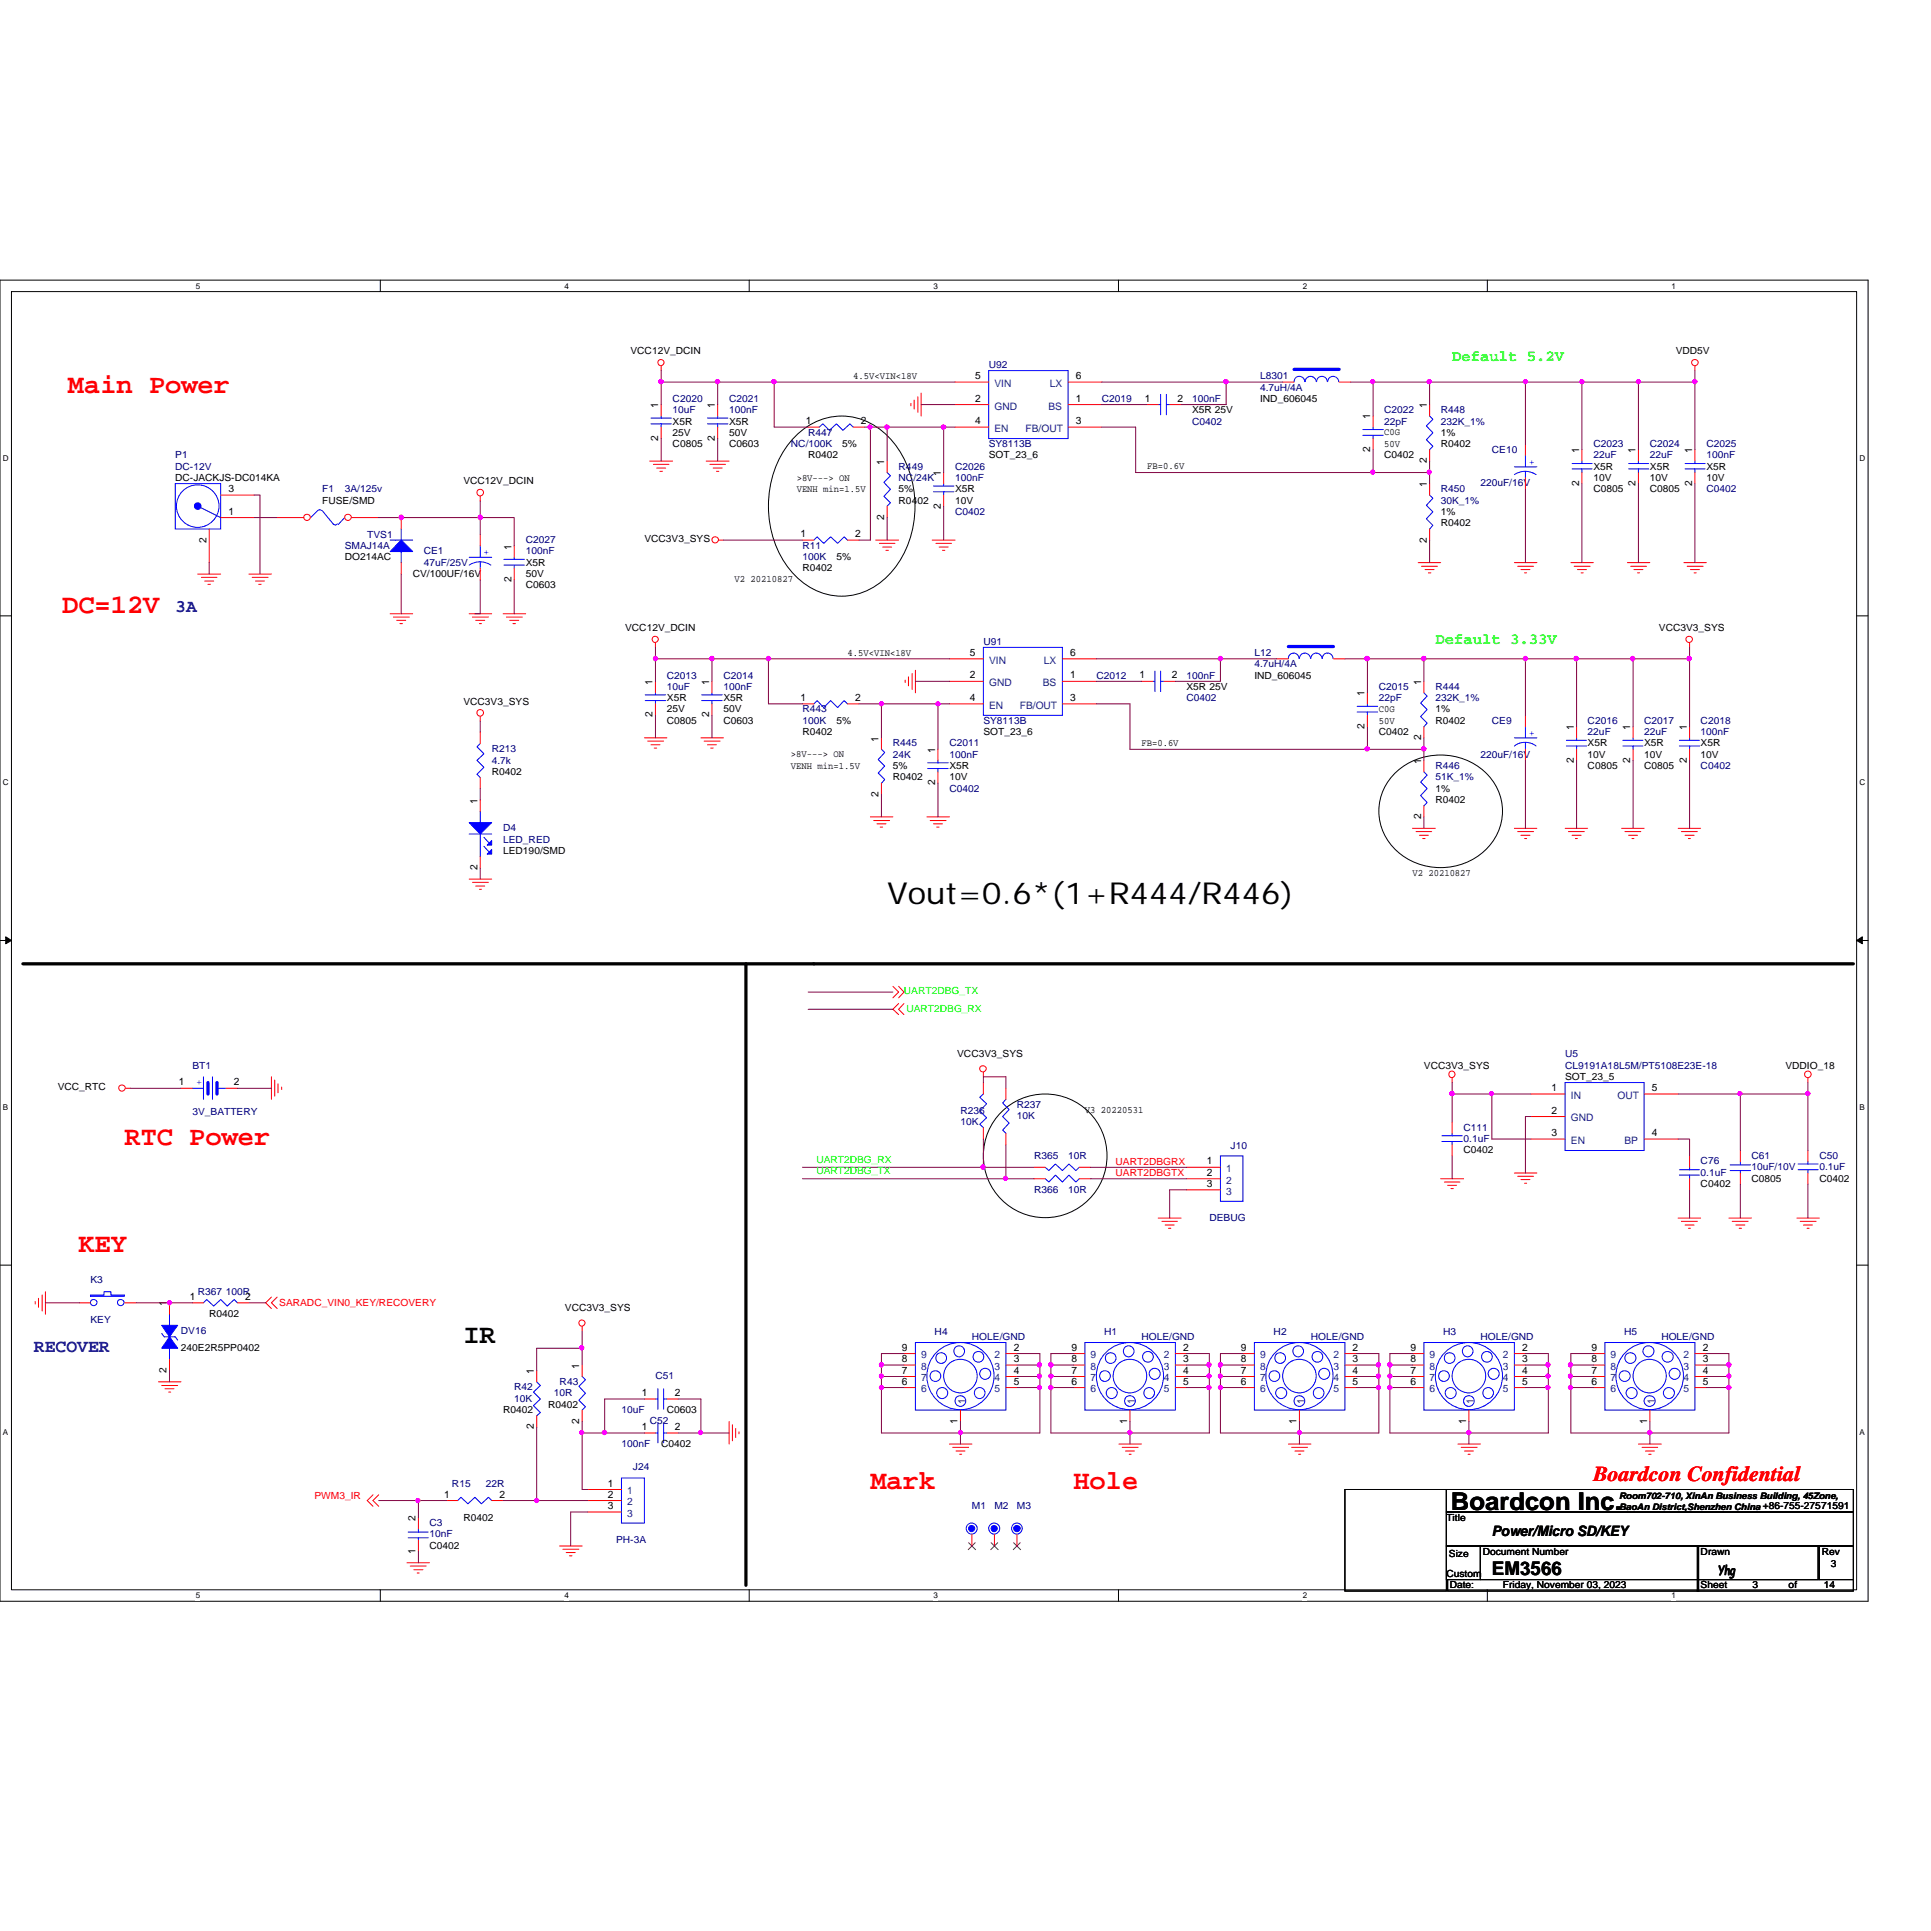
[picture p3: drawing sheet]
<svg xmlns="http://www.w3.org/2000/svg" width="100mm" height="100mm" viewBox="0 0 100 100" stroke-linecap="round" stroke-linejoin="round" font-family="sans-serif">
<defs><g id="words">
<text font-size="1.6" x="45.9" y="46.7">Vout=0.6*(1+R444/R446)</text>
<g font-size="1.4" fill="#f00">
<text x="3.5" y="20.3">Main Power</text>
<text x="3.2" y="31.7">DC=12V</text>
<text x="6.4" y="59.2">RTC Power</text>
<text x="4.1" y="64.7">KEY</text>
<text x="45" y="77">Mark</text>
<text x="55.5" y="77">Hole</text>
</g>
<text font-size="1.4" x="24" y="69.4">IR</text>
<text font-size="1.3" x="75" y="78.1">Boardcon Inc.</text>
<text font-size="1.1" fill="#f00" x="82.4" y="76.6">Boardcon Confidential</text>
<text font-size="1" x="77.1" y="81.4">EM3566</text>
<g font-size=".9" fill="#000080">
<text x="9.1" y="31.6">3A</text>
<text x="1.8" y="69.9">RECOVER</text>
</g>
<g font-size=".8" fill="#0f0">
<text x="75.1" y="18.7">Default 5.2V</text>
<text x="74.2" y="33.3">Default 3.33V</text>
</g>
<g font-size=".7">
<text x="77.1" y="79.4">Power/Micro SD/KEY</text>
<text x="88.8" y="81.4">Yhg</text>
</g>
<g font-size=".5" fill="#000080">
<text x="9.1" y="23.7">P1</text>
<text x="34.8" y="20.8">C2020</text>
<text x="34.8" y="21.4">10uF</text>
<text x="37.7" y="20.8">C2021</text>
<text x="37.7" y="21.4">100nF</text>
<text x="40.9" y="23.1">NC/100K</text>
<text x="41.8" y="22.5">R447</text>
<text x="51.1" y="19">U92</text>
<text x="51.1" y="23.1">SY8113B</text>
<text x="57" y="20.8">C2019</text>
<text x="61.6" y="20.8">100nF</text>
<text x="61.6" y="22">C0402</text>
<text x="65.2" y="19.6">L8301</text>
<text x="65.2" y="20.2">4.7uH/4A</text>
<text x="71.6" y="21.4">C2022</text>
<text x="71.6" y="22">22pF</text>
<text x="74.5" y="21.4">R448</text>
<text x="74.5" y="22">232K_1%</text>
<text x="77.1" y="23.4">CE10</text>
<text x="82.4" y="23.1">C2023</text>
<text x="82.4" y="23.7">22uF</text>
<text x="85.3" y="23.1">C2024</text>
<text x="85.3" y="23.7">22uF</text>
<text x="88.2" y="23.1">C2025</text>
<text x="88.2" y="23.7">100nF</text>
<text x="9.1" y="24.3">DC-12V</text>
<text x="16.7" y="25.4">F1</text>
<text x="17.8" y="25.4">3A/125v</text>
<text x="17.8" y="28.4">SMAJ14A</text>
<text x="19" y="27.8">TVS1</text>
<text x="21.9" y="28.7">CE1</text>
<text x="21.9" y="29.3">47uF/25V</text>
<text x="27.2" y="28.1">C2027</text>
<text x="27.2" y="28.7">100nF</text>
<text x="41.5" y="28.4">R11</text>
<text x="41.5" y="29">100K</text>
<text x="46.5" y="24.3">R449</text>
<text x="46.5" y="24.9">NC/24K</text>
<text x="49.4" y="24.3">C2026</text>
<text x="49.4" y="24.9">100nF</text>
<text x="49.4" y="26.6">C0402</text>
<text x="74.5" y="25.4">R450</text>
<text x="74.5" y="26">30K_1%</text>
<text x="76.5" y="25.2">220uF/16V</text>
<text x="88.2" y="25.4">C0402</text>
<text x="34.5" y="35.1">C2013</text>
<text x="34.5" y="35.7">10uF</text>
<text x="37.4" y="35.1">C2014</text>
<text x="37.4" y="35.7">100nF</text>
<text x="50.8" y="33.3">U91</text>
<text x="56.7" y="35.1">C2012</text>
<text x="61.3" y="35.1">100nF</text>
<text x="64.9" y="33.9">L12</text>
<text x="64.9" y="34.5">4.7uH/4A</text>
<text x="71.3" y="35.7">C2015</text>
<text x="74.2" y="35.7">R444</text>
<text x="25.4" y="38.9">R213</text>
<text x="25.4" y="39.5">4.7k</text>
<text x="41.5" y="36.8">R443</text>
<text x="41.5" y="37.4">100K</text>
<text x="46.2" y="38.6">R445</text>
<text x="46.2" y="39.2">24K</text>
<text x="49.1" y="38.6">C2011</text>
<text x="49.1" y="39.2">100nF</text>
<text x="49.1" y="40.9">C0402</text>
<text x="50.8" y="37.4">SY8113B</text>
<text x="61.3" y="36.3">C0402</text>
<text x="71.3" y="36.3">22pF</text>
<text x="74.2" y="36.3">232K_1%</text>
<text x="74.2" y="39.8">R446</text>
<text x="74.2" y="40.3">51K_1%</text>
<text x="76.5" y="39.2">220uF/16V</text>
<text x="77.1" y="37.4">CE9</text>
<text x="82.1" y="37.4">C2016</text>
<text x="82.1" y="38">22uF</text>
<text x="85" y="37.4">C2017</text>
<text x="85" y="38">22uF</text>
<text x="87.9" y="37.4">C2018</text>
<text x="87.9" y="38">100nF</text>
<text x="87.9" y="39.8">C0402</text>
<text x="26" y="43">D4</text>
<text x="26" y="43.6">LED_RED</text>
<text x="9.9" y="55.3">BT1</text>
<text x="9.9" y="57.6">3V_BATTERY</text>
<text x="49.7" y="57.6">R236</text>
<text x="49.7" y="58.2">10K</text>
<text x="52.6" y="57.3">R237</text>
<text x="52.6" y="57.9">10K</text>
<text x="53.5" y="59.9">R365</text>
<text x="55.2" y="59.9">10R</text>
<text x="63.6" y="59.4">J10</text>
<text x="75.7" y="58.5">C111</text>
<text x="75.7" y="59">0.1uF</text>
<text x="80.9" y="54.7">U5</text>
<text x="80.9" y="55.3">CL9191A18L5M/PT5108E23E-18</text>
<text x="90.6" y="59.9">C61</text>
<text x="94.1" y="59.9">C50</text>
<text x="53.5" y="61.7">R366</text>
<text x="55.2" y="61.7">10R</text>
<text x="62.5" y="63.1">DEBUG</text>
<text x="87.9" y="60.2">C76</text>
<text x="87.9" y="60.8">0.1uF</text>
<text x="90.6" y="60.5">10uF/10V</text>
<text x="94.1" y="60.5">0.1uF</text>
<text x="4.7" y="66.3">K3</text>
<text x="4.7" y="68.4">KEY</text>
<text x="9.4" y="69">DV16</text>
<text x="10.2" y="66.9">R367 100R</text>
<text x="26.6" y="71.9">R42</text>
<text x="28.9" y="71.6">R43</text>
<text x="33.9" y="71.3">C51</text>
<text x="48.3" y="69">H4</text>
<text x="50.2" y="69.3">HOLE/GND</text>
<text x="57.1" y="69">H1</text>
<text x="59" y="69.3">HOLE/GND</text>
<text x="65.8" y="69">H2</text>
<text x="67.8" y="69.3">HOLE/GND</text>
<text x="74.6" y="69">H3</text>
<text x="76.5" y="69.3">HOLE/GND</text>
<text x="84" y="69">H5</text>
<text x="85.9" y="69.3">HOLE/GND</text>
<text x="23.4" y="76.9">R15</text>
<text x="25.1" y="76.9">22R</text>
<text x="26.6" y="72.5">10K</text>
<text x="28.6" y="72.2">10R</text>
<text x="32.1" y="74.8">100nF</text>
<text x="32.1" y="73.1">10uF</text>
<text x="32.7" y="76">J24</text>
<text x="33.6" y="73.6">C52</text>
<text x="22.2" y="78.9">C3</text>
<text x="22.2" y="79.5">10nF</text>
<text x="31.9" y="79.8">PH-3A</text>
<text x="50.2" y="78">M1</text>
<text x="51.4" y="78">M2</text>
<text x="52.6" y="78">M3</text>
</g>
<g font-size=".5">
<text x="32.6" y="18.3">VCC12V_DCIN</text>
<text x="34" y="22.8" transform="rotate(-90 34 22.8)">2</text>
<text x="34" y="21.1" transform="rotate(-90 34 21.1)">1</text>
<text x="34.8" y="23.1">C0805</text>
<text x="34.8" y="22">X5R</text>
<text x="34.8" y="22.5">25V</text>
<text x="37" y="22.8" transform="rotate(-90 37 22.8)">2</text>
<text x="37" y="21.1" transform="rotate(-90 37 21.1)">1</text>
<text x="37.7" y="23.1">C0603</text>
<text x="37.7" y="22">X5R</text>
<text x="37.7" y="22.5">50V</text>
<text x="41.7" y="21.9">1</text>
<text x="41.8" y="23.7">R0402</text>
<text x="43.5" y="23.1">5%</text>
<text x="44.1" y="19.6">4.5V&lt;VIN&lt;18V</text>
<text x="44.5" y="21.9">2</text>
<text x="50.4" y="21.9">4</text>
<text x="50.4" y="20.8">2</text>
<text x="50.4" y="19.6">5</text>
<text x="51.1" y="23.7">SOT_23_6</text>
<text x="55.6" y="19.6">6</text>
<text x="55.6" y="20.8">1</text>
<text x="55.6" y="21.9">3</text>
<text x="59.2" y="20.8">1</text>
<text x="60.9" y="20.8">2</text>
<text x="61.6" y="21.4">X5R 25V</text>
<text x="65.2" y="20.8">IND_606045</text>
<text x="70.8" y="23.4" transform="rotate(-90 70.8 23.4)">2</text>
<text x="70.8" y="21.7" transform="rotate(-90 70.8 21.7)">1</text>
<text x="71.6" y="23.7">C0402</text>
<text x="71.6" y="23.1">50V</text>
<text x="71.6" y="22.5">C0G</text>
<text x="73.8" y="23.9" transform="rotate(-90 73.8 23.9)">2</text>
<text x="73.8" y="21.1" transform="rotate(-90 73.8 21.1)">1</text>
<text x="74.5" y="23.1">R0402</text>
<text x="74.5" y="22.5">1%</text>
<text x="81.6" y="23.4" transform="rotate(-90 81.6 23.4)">1</text>
<text x="84.6" y="23.4" transform="rotate(-90 84.6 23.4)">1</text>
<text x="86.6" y="18.3">VDD5V</text>
<text x="87.5" y="23.4" transform="rotate(-90 87.5 23.4)">1</text>
<text x="9.1" y="24.9">DC-JACKJS-DC014KA</text>
<text x="10.7" y="28.1" transform="rotate(-90 10.7 28.1)">2</text>
<text x="11.8" y="25.4">3</text>
<text x="11.8" y="26.6">1</text>
<text x="16.7" y="26">FUSE/SMD</text>
<text x="17.8" y="29">DO214AC</text>
<text x="21.3" y="29.8">CV/100UF/16V</text>
<text x="24" y="25">VCC12V_DCIN</text>
<text x="26.4" y="28.4" transform="rotate(-90 26.4 28.4)">1</text>
<text x="27.2" y="29.3">X5R</text>
<text x="27.2" y="29.8">50V</text>
<text x="33.3" y="28">VCC3V3_SYS</text>
<text x="41.2" y="24.9">&gt;8V---&gt; ON</text>
<text x="41.2" y="25.4">VENH min=1.5V</text>
<text x="41.4" y="27.8">1</text>
<text x="41.5" y="29.5">R0402</text>
<text x="43.2" y="29">5%</text>
<text x="44.2" y="27.8">2</text>
<text x="45.7" y="26.9" transform="rotate(-90 45.7 26.9)">2</text>
<text x="45.7" y="24" transform="rotate(-90 45.7 24)">1</text>
<text x="46.5" y="26">R0402</text>
<text x="46.5" y="25.4">5%</text>
<text x="48.6" y="26.3" transform="rotate(-90 48.6 26.3)">2</text>
<text x="48.6" y="24.6" transform="rotate(-90 48.6 24.6)">1</text>
<text x="49.4" y="25.4">X5R</text>
<text x="49.4" y="26">10V</text>
<text x="59.3" y="24.3">FB=0.6V</text>
<text x="73.8" y="28.1" transform="rotate(-90 73.8 28.1)">2</text>
<text x="73.8" y="25.2" transform="rotate(-90 73.8 25.2)">1</text>
<text x="74.5" y="27.2">R0402</text>
<text x="74.5" y="26.6">1%</text>
<text x="81.6" y="25.1" transform="rotate(-90 81.6 25.1)">2</text>
<text x="82.4" y="25.4">C0805</text>
<text x="82.4" y="24.3">X5R</text>
<text x="82.4" y="24.9">10V</text>
<text x="84.6" y="25.1" transform="rotate(-90 84.6 25.1)">2</text>
<text x="85.3" y="25.4">C0805</text>
<text x="85.3" y="24.3">X5R</text>
<text x="85.3" y="24.9">10V</text>
<text x="87.5" y="25.1" transform="rotate(-90 87.5 25.1)">2</text>
<text x="88.2" y="24.3">X5R</text>
<text x="88.2" y="24.9">10V</text>
<text x="26.4" y="30.1" transform="rotate(-90 26.4 30.1)">2</text>
<text x="27.2" y="30.4">C0603</text>
<text x="32.3" y="32.6">VCC12V_DCIN</text>
<text x="33.7" y="35.4" transform="rotate(-90 33.7 35.4)">1</text>
<text x="36.7" y="35.4" transform="rotate(-90 36.7 35.4)">1</text>
<text x="38" y="30.1">V2 20210827</text>
<text x="43.8" y="33.9">4.5V&lt;VIN&lt;18V</text>
<text x="50.1" y="35.1">2</text>
<text x="50.1" y="33.9">5</text>
<text x="55.3" y="33.9">6</text>
<text x="55.3" y="35.1">1</text>
<text x="58.9" y="35.1">1</text>
<text x="60.6" y="35.1">2</text>
<text x="61.3" y="35.7">X5R 25V</text>
<text x="64.9" y="35.1">IND_606045</text>
<text x="70.5" y="36" transform="rotate(-90 70.5 36)">1</text>
<text x="73.5" y="35.4" transform="rotate(-90 73.5 35.4)">1</text>
<text x="85.8" y="32.6">VCC3V3_SYS</text>
<text x="24" y="36.4">VCC3V3_SYS</text>
<text x="24.7" y="41.6" transform="rotate(-90 24.7 41.6)">1</text>
<text x="25.4" y="40.1">R0402</text>
<text x="33.7" y="37.1" transform="rotate(-90 33.7 37.1)">2</text>
<text x="34.5" y="37.4">C0805</text>
<text x="34.5" y="36.3">X5R</text>
<text x="34.5" y="36.8">25V</text>
<text x="36.7" y="37.1" transform="rotate(-90 36.7 37.1)">2</text>
<text x="37.4" y="37.4">C0603</text>
<text x="37.4" y="36.3">X5R</text>
<text x="37.4" y="36.8">50V</text>
<text x="40.9" y="39.2">&gt;8V---&gt; ON</text>
<text x="40.9" y="39.7">VENH min=1.5V</text>
<text x="41.4" y="36.2">1</text>
<text x="41.5" y="38">R0402</text>
<text x="43.2" y="37.4">5%</text>
<text x="44.2" y="36.2">2</text>
<text x="45.4" y="41.2" transform="rotate(-90 45.4 41.2)">2</text>
<text x="45.4" y="38.3" transform="rotate(-90 45.4 38.3)">1</text>
<text x="46.2" y="40.3">R0402</text>
<text x="46.2" y="39.8">5%</text>
<text x="48.3" y="40.6" transform="rotate(-90 48.3 40.6)">2</text>
<text x="48.3" y="38.9" transform="rotate(-90 48.3 38.9)">1</text>
<text x="49.1" y="39.8">X5R</text>
<text x="49.1" y="40.3">10V</text>
<text x="50.1" y="36.2">4</text>
<text x="50.8" y="38">SOT_23_6</text>
<text x="55.3" y="36.2">3</text>
<text x="59" y="38.6">FB=0.6V</text>
<text x="70.5" y="37.7" transform="rotate(-90 70.5 37.7)">2</text>
<text x="71.3" y="38">C0402</text>
<text x="71.3" y="37.4">50V</text>
<text x="71.3" y="36.8">C0G</text>
<text x="73.5" y="39.5" transform="rotate(-90 73.5 39.5)">1</text>
<text x="73.5" y="38.3" transform="rotate(-90 73.5 38.3)">2</text>
<text x="74.2" y="37.4">R0402</text>
<text x="74.2" y="36.8">1%</text>
<text x="74.2" y="41.5">R0402</text>
<text x="74.2" y="40.9">1%</text>
<text x="81.4" y="39.4" transform="rotate(-90 81.4 39.4)">2</text>
<text x="81.4" y="37.7" transform="rotate(-90 81.4 37.7)">1</text>
<text x="82.1" y="39.8">C0805</text>
<text x="82.1" y="38.6">X5R</text>
<text x="82.1" y="39.2">10V</text>
<text x="84.3" y="39.4" transform="rotate(-90 84.3 39.4)">2</text>
<text x="84.3" y="37.7" transform="rotate(-90 84.3 37.7)">1</text>
<text x="85" y="39.8">C0805</text>
<text x="85" y="38.6">X5R</text>
<text x="85" y="39.2">10V</text>
<text x="87.2" y="39.4" transform="rotate(-90 87.2 39.4)">2</text>
<text x="87.2" y="37.7" transform="rotate(-90 87.2 37.7)">1</text>
<text x="87.9" y="38.6">X5R</text>
<text x="87.9" y="39.2">10V</text>
<text x="24.7" y="45" transform="rotate(-90 24.7 45)">2</text>
<text x="26" y="44.1">LED190/SMD</text>
<text x="73" y="45.3">V2 20210827</text>
<text x="73.5" y="42.4" transform="rotate(-90 73.5 42.4)">2</text>
<text x="3" y="56.4">VCC_RTC</text>
<text x="9.2" y="56.1">1</text>
<text x="12.1" y="56.1">2</text>
<text x="49.5" y="54.7">VCC3V3_SYS</text>
<text x="56.1" y="57.6">V3 20220531</text>
<text x="73.6" y="55.3">VCC3V3_SYS</text>
<text x="75.7" y="59.6">C0402</text>
<text x="80.2" y="56.4">1</text>
<text x="80.2" y="57.6">2</text>
<text x="80.2" y="58.7">3</text>
<text x="80.9" y="55.8">SOT_23_5</text>
<text x="85.4" y="58.7">4</text>
<text x="85.4" y="56.4">5</text>
<text x="92.3" y="55.3">VDDIO_18</text>
<text x="62.4" y="60.2">1</text>
<text x="62.4" y="60.8">2</text>
<text x="62.4" y="61.4">3</text>
<text x="87.9" y="61.4">C0402</text>
<text x="90.6" y="61.1">C0805</text>
<text x="94.1" y="61.1">C0402</text>
<text x="8.6" y="71" transform="rotate(-90 8.6 71)">2</text>
<text x="8.6" y="67.5" transform="rotate(-90 8.6 67.5)">1</text>
<text x="9.4" y="69.9">240E2R5PP0402</text>
<text x="9.8" y="67.2">1</text>
<text x="10.8" y="68.1">R0402</text>
<text x="12.7" y="67.2">2</text>
<text x="27.6" y="71" transform="rotate(-90 27.6 71)">1</text>
<text x="29.2" y="67.8">VCC3V3_SYS</text>
<text x="30" y="70.8" transform="rotate(-90 30 70.8)">1</text>
<text x="46.6" y="69.8">9</text>
<text x="46.6" y="70.4">8</text>
<text x="46.6" y="71">7</text>
<text x="46.6" y="71.6">6</text>
<text x="52.4" y="69.8">2</text>
<text x="52.4" y="70.4">3</text>
<text x="52.4" y="71">4</text>
<text x="52.4" y="71.6">5</text>
<text x="55.4" y="69.8">9</text>
<text x="55.4" y="70.4">8</text>
<text x="55.4" y="71">7</text>
<text x="55.4" y="71.6">6</text>
<text x="61.2" y="69.8">2</text>
<text x="61.2" y="70.4">3</text>
<text x="61.2" y="71">4</text>
<text x="61.2" y="71.6">5</text>
<text x="64.2" y="69.8">9</text>
<text x="64.2" y="70.4">8</text>
<text x="64.2" y="71">7</text>
<text x="64.2" y="71.6">6</text>
<text x="69.9" y="69.8">2</text>
<text x="69.9" y="70.4">3</text>
<text x="69.9" y="71">4</text>
<text x="69.9" y="71.6">5</text>
<text x="72.9" y="69.8">9</text>
<text x="72.9" y="70.4">8</text>
<text x="72.9" y="71">7</text>
<text x="72.9" y="71.6">6</text>
<text x="78.7" y="69.8">2</text>
<text x="78.7" y="70.4">3</text>
<text x="78.7" y="71">4</text>
<text x="78.7" y="71.6">5</text>
<text x="82.3" y="69.8">9</text>
<text x="82.3" y="70.4">8</text>
<text x="82.3" y="71">7</text>
<text x="82.3" y="71.6">6</text>
<text x="88" y="69.8">2</text>
<text x="88" y="70.4">3</text>
<text x="88" y="71">4</text>
<text x="88" y="71.6">5</text>
<text x="23" y="77.4">1</text>
<text x="25.8" y="77.4">2</text>
<text x="26" y="73.1">R0402</text>
<text x="27.6" y="73.9" transform="rotate(-90 27.6 73.9)">2</text>
<text x="28.3" y="72.8">R0402</text>
<text x="30" y="73.6" transform="rotate(-90 30 73.6)">2</text>
<text x="31.4" y="76.9">1</text>
<text x="31.4" y="77.4">2</text>
<text x="33.2" y="73.9">1</text>
<text x="33.2" y="72.2">1</text>
<text x="34.2" y="74.8">C0402</text>
<text x="34.5" y="73.1">C0603</text>
<text x="34.9" y="73.9">2</text>
<text x="34.9" y="72.2">2</text>
<text x="49.5" y="73.6" transform="rotate(-90 49.5 73.6)">1</text>
<text x="58.3" y="73.6" transform="rotate(-90 58.3 73.6)">1</text>
<text x="67" y="73.6" transform="rotate(-90 67 73.6)">1</text>
<text x="75.8" y="73.6" transform="rotate(-90 75.8 73.6)">1</text>
<text x="83.7" y="77.5">Room702-710, XinAn Business Building, 45Zone,</text>
<text x="85.2" y="73.6" transform="rotate(-90 85.2 73.6)">1</text>
<text x="21.5" y="80.3" transform="rotate(-90 21.5 80.3)">1</text>
<text x="21.5" y="78.6" transform="rotate(-90 21.5 78.6)">2</text>
<text x="22.2" y="80.1">C0402</text>
<text x="24" y="78.6">R0402</text>
<text x="31.4" y="78">3</text>
<text x="74.8" y="81.5">Custom</text>
<text x="74.8" y="78.6">Title</text>
<text x="74.9" y="80.5">Size</text>
<text x="75" y="82.1">Date:</text>
<text x="76.7" y="80.4">Document Number</text>
<text x="77.7" y="82.1">Friday, November 03, 2023</text>
<text x="83.7" y="78.1">BaoAn District,Shenzhen China +86-755-27571591</text>
<text x="87.9" y="80.4">Drawn</text>
<text x="87.9" y="82.1">Sheet</text>
<text x="90.6" y="82.1">3</text>
<text x="92.5" y="82.1">of</text>
<text x="94.2" y="80.4">Rev</text>
<text x="94.3" y="82.1">14</text>
<text x="94.7" y="81">3</text>
</g>
<g font-size=".5" fill="#004080">
<text x="51.4" y="22.3">EN</text>
<text x="51.4" y="21.2">GND</text>
<text x="51.4" y="20">VIN</text>
<text x="53" y="22.3">FB/OUT</text>
<text x="54.2" y="21.2">BS</text>
<text x="54.3" y="20">LX</text>
<text x="51.1" y="35.5">GND</text>
<text x="51.1" y="34.3">VIN</text>
<text x="53.9" y="35.5">BS</text>
<text x="54" y="34.3">LX</text>
<text x="51.1" y="36.6">EN</text>
<text x="52.7" y="36.6">FB/OUT</text>
<text x="81.2" y="56.8">IN</text>
<text x="81.2" y="58">GND</text>
<text x="81.2" y="59.1">EN</text>
<text x="83.6" y="56.8">OUT</text>
<text x="84" y="59.1">BP</text>
<text x="63.4" y="60.6">1</text>
<text x="63.4" y="61.2">2</text>
<text x="63.4" y="61.8">3</text>
<text x="47.6" y="70.2">9</text>
<text x="47.6" y="70.8">8</text>
<text x="47.6" y="71.4">7</text>
<text x="47.6" y="72">6</text>
<text x="51.4" y="70.2">2</text>
<text x="51.4" y="70.8">3</text>
<text x="51.4" y="71.4">4</text>
<text x="51.4" y="72">5</text>
<text x="56.4" y="70.2">9</text>
<text x="56.4" y="70.8">8</text>
<text x="56.4" y="71.4">7</text>
<text x="56.4" y="72">6</text>
<text x="60.2" y="70.2">2</text>
<text x="60.2" y="70.8">3</text>
<text x="60.2" y="71.4">4</text>
<text x="60.2" y="72">5</text>
<text x="65.2" y="70.2">9</text>
<text x="65.2" y="70.8">8</text>
<text x="65.2" y="71.4">7</text>
<text x="65.2" y="72">6</text>
<text x="68.9" y="70.2">2</text>
<text x="68.9" y="70.8">3</text>
<text x="68.9" y="71.4">4</text>
<text x="68.9" y="72">5</text>
<text x="73.9" y="70.2">9</text>
<text x="73.9" y="70.8">8</text>
<text x="73.9" y="71.4">7</text>
<text x="73.9" y="72">6</text>
<text x="77.7" y="70.2">2</text>
<text x="77.7" y="70.8">3</text>
<text x="77.7" y="71.4">4</text>
<text x="77.7" y="72">5</text>
<text x="83.3" y="70.2">9</text>
<text x="83.3" y="70.8">8</text>
<text x="83.3" y="71.4">7</text>
<text x="83.3" y="72">6</text>
<text x="87" y="70.2">2</text>
<text x="87" y="70.8">3</text>
<text x="87" y="71.4">4</text>
<text x="87" y="72">5</text>
<text x="32.4" y="77.3">1</text>
<text x="32.4" y="77.8">2</text>
<text x="49.9" y="72.6" transform="rotate(-90 49.9 72.6)">1</text>
<text x="58.7" y="72.6" transform="rotate(-90 58.7 72.6)">1</text>
<text x="67.4" y="72.6" transform="rotate(-90 67.4 72.6)">1</text>
<text x="76.2" y="72.6" transform="rotate(-90 76.2 72.6)">1</text>
<text x="85.6" y="72.6" transform="rotate(-90 85.6 72.6)">1</text>
<text x="32.4" y="78.4">3</text>
</g>
<g font-size=".5" fill="#00f">
<text x="25" y="28.7">+</text>
<text x="79.1" y="24">+</text>
<text x="79.1" y="38">+</text>
<text x="10.4" y="56.1" transform="rotate(-90 10.4 56.1)">+</text>
</g>
<g font-size=".5" fill="#0f0">
<text x="46.7" y="51.4">UART2DBG_TX</text>
<text x="46.9" y="52.3">UART2DBG_RX</text>
<text x="42.2" y="60.1">UART2DBG_RX</text>
<text x="42.2" y="60.7">UART2DBG_TX</text>
</g>
<g font-size=".5" fill="#f00">
<text x="57.7" y="60.2">UART2DBGRX</text>
<text x="57.7" y="60.8">UART2DBGTX</text>
<text x="14.4" y="67.5">SARADC_VIN0_KEY/RECOVERY</text>
<text x="16.3" y="77.5">PWM3_IR</text>
</g>
<g font-size=".4">
<text x="10.1" y="14.9">5</text>
<text x="29.2" y="14.9">4</text>
<text x="48.3" y="14.9">3</text>
<text x="67.4" y="14.9">2</text>
<text x="86.4" y="14.9">1</text>
<text x=".1" y="23.8">D</text>
<text x="96.1" y="23.8">D</text>
<text x=".1" y="40.6">C</text>
<text x="96.1" y="40.6">C</text>
<text x=".1" y="57.4">B</text>
<text x="96.1" y="57.4">B</text>
<text x=".1" y="74.2">A</text>
<text x="96.1" y="74.2">A</text>
<text x="10.1" y="82.6">5</text>
<text x="29.2" y="82.6">4</text>
<text x="48.3" y="82.6">3</text>
<text x="67.4" y="82.6">2</text>
<text x="86.4" y="82.6">1</text>
</g>
</g></defs>
<path d="M0 14.5h96.6v68.3h-96.6zM.6 15.1h95.4v67.1h-95.4z" fill="none" stroke="#000" stroke-width=".05"/>
<g fill="#fff">
<path d="M10.1 14.5h.3v.5h-.3z"/>
<path d="M10.1 82.3h.3v.4h-.3z"/>
</g>
<path d="M19.7 14.5v.6M19.7 82.2v.6" fill="none" stroke="#000" stroke-width=".05"/>
<g fill="#fff">
<path d="M29.2 14.5h.2v.5h-.2z"/>
<path d="M29.2 82.3h.2v.4h-.2z"/>
</g>
<path d="M38.7 14.5v.6M38.7 82.2v.6" fill="none" stroke="#000" stroke-width=".05"/>
<g fill="#fff">
<path d="M48.3 14.5h.2v.5h-.2z"/>
<path d="M48.3 82.3h.2v.4h-.2z"/>
</g>
<path d="M57.8 14.5v.6M57.8 82.2v.6" fill="none" stroke="#000" stroke-width=".05"/>
<g fill="#fff">
<path d="M67.4 14.5h.2v.5h-.2z"/>
<path d="M67.4 82.3h.2v.4h-.2z"/>
</g>
<path d="M76.9 14.5v.6M76.9 82.2v.6" fill="none" stroke="#000" stroke-width=".05"/>
<g fill="#fff">
<path d="M86.4 14.5h.3v.5h-.3z"/>
<path d="M86.4 82.3h.3v.4h-.3z"/>
<path d="M.1 23.5h.3v.4h-.3z"/>
<path d="M96.1 23.5h.3v.4h-.3z"/>
<path d="M.1 40.2h.3v.5h-.3z"/>
<path d="M96.1 40.2h.3v.5h-.3z"/>
</g>
<path d="M0 31.8h.6M96 31.8h.6" fill="none" stroke="#000" stroke-width=".05"/>
<g fill="#fff">
<path d="M.1 57h.3v.5h-.3z"/>
<path d="M96.1 57h.3v.5h-.3z"/>
</g>
<path d="M0 48.6h.6M96 48.6h.6" fill="none" stroke="#000" stroke-width=".05"/>
<path d="M.3 48.4l.3 .2-.3 .2zM96 48.6l.3-.2v.4z" fill="#000" stroke="#000" stroke-width=".05"/>
<g fill="#fff">
<path d="M.1 73.8h.3v.5h-.3z"/>
<path d="M96.1 73.8h.3v.5h-.3z"/>
</g>
<g fill="none" stroke="#000" stroke-width=".05">
<path d="M41.1 22.6a3.3 3.3 0 0 1 5.3 .6 5.3 5.3 0 0 1-1 7 3.3 3.3 0 0 1-4.8-1 5.4 5.4 0 0 1 .5-6.6zM72 40.1a3.3 3.3 0 0 1 5.6 1.2 3.1 3.1 0 0 1-3.9 3.5 2.85 2.85 0 0 1-1.7-4.7zM0 65.4h.6M69.5 77h5.3v5.3h-5.3zM74.8 77h21v1.2h-21zM74.8 78.2h21v1.7h-21zM74.8 79.9h1.7v1.8h-1.7zM76.5 79.9h17.6v1.8h-17.6zM87.8 79.9v1.8M87.8 79.9h6.2v1.8h-6.2zM94.1 79.9h1.7v1.8h-1.7zM96 65.4h.6"/>
<path d="M74.8 81.7h13v.6h-13zM87.8 81.7h8v.6h-8z"/>
<circle cx="54" cy="59.8" r="3.2"/>
</g>
<path d="M1.2 49.8h94.6M38.6 49.8v32.2" fill="none" stroke="#000" stroke-width=".17"/>
<g fill="none" stroke="#f00" stroke-width=".05">
<path d="M34.1 18.6h.2v.3h-.2zM34.2 18.9v.3M87.5 18.6h.2v.3h-.2zM87.6 18.9v.3M10.2 29.7h1.2M10.4 29.9h.8M10.6 30h.4M10.8 30.2h.1M12.9 29.7h1.1M13 29.9h.9M13.2 30h.5M13.4 30.2h.1"/>
<path d="M20.2 31.7h1.1M20.3 31.9h.9M20.5 32.1h.5M20.7 32.2h.1M20.7 29.1v.6M20.7 26.8v.6M24.3 31.7h1.1M24.4 31.9h.9M24.6 32.1h.5M24.8 32.2h.1M24.8 37v.3M24.8 25.7v.2"/>
<path d="M26 31.7h1.2M26.2 31.9h.8M26.4 32.1h.4M26.5 32.2h.1M26.6 28.2v.6M26.6 29.4v.6M33.3 38.1h1.2M33.5 38.3h.8M33.6 23.8h1.2M33.7 38.5h.4M33.8 32.9h.2v.3h-.2zM33.8 24h.8"/>
<path d="M33.8 38.7h.2M33.9 33.2v.3M34 24.2h.4M34.1 24.4h.1M36.2 38.1h1.2M36.4 38.3h.8M36.5 23.8h1.2M36.6 38.5h.4M36.7 24h.8M36.7 38.7h.2M36.8 35.2v.6M36.8 36.4v.6"/>
<path d="M36.9 27.8h.2v.2h-.2zM36.9 24.2h.4M37 24.4h.2M37.2 27.9h.2M45.3 27.9h1.2M45.5 28.1h.8M45.6 28.3h.5M45.8 28.5h.1M46.8 35.2v.1M47 35v.5M47.1 20.9v.1M47.2 34.8v.8"/>
<path d="M47.3 20.7v.5M47.3 34.7v1.1M47.5 20.5v.8M47.6 20.3v1.2M48.2 27.9h1.2M48.4 28.1h.8M48.6 28.3h.4M48.7 28.5h.2M48.8 24.4v.6M48.8 25.6v.6M66 34.1h.6M68.9 34.1h.6"/>
<path d="M73.3 29.1h1.2M73.5 29.3h.8M73.7 29.4h.4M73.9 29.6h.1M78.3 29.1h1.2M78.5 29.3h.8M78.6 29.4h.5M78.8 29.6h.1M81.2 29.1h1.2M81.4 29.3h.8M81.6 29.4h.4M81.7 29.6h.2"/>
<path d="M84.1 29.1h1.2M84.3 29.3h.8M84.4 37.6v.5M84.4 38.7v.6M84.5 29.4h.4M84.7 29.6h.1M87.1 29.1h1.1M87.2 32.9h.3v.3h-.3zM87.2 29.3h.9M87.4 33.2v.3M87.4 37.6v.5M87.4 38.7v.6"/>
<path d="M87.4 29.4h.5M87.6 29.6h.1M6.2 56.1h.2v.3h-.2zM6.5 56.3h.2M14 55.7v1.1M14.2 55.8v.9M14.4 56v.5M14.6 56.2v.1M24.3 45.5h1.1M24.4 45.6h.9M24.6 45.8h.5M24.8 46h.1"/>
<path d="M24.8 41.4v.6M24.8 44.3v.6M45 42.2h1.2M45.2 42.4h.8M45.3 42.6h.5M45.5 42.8h.1M46.2 51l.3 .3-.3 .3M46.5 51l.2 .3-.2 .3M46.5 51.9l-.3 .3 .3 .3M46.7 51.9l-.2 .3 .2 .3M47.9 42.2h1.2M48.1 42.4h.8"/>
<path d="M48.3 42.6h.4M48.4 42.8h.2M50.7 55.1h.2v.3h-.2zM50.8 55.4v.3M73 42.8h1.2M73.2 43h.8M73.4 43.2h.5M73.6 43.4h.1M75 55.4h.2v.3h-.2zM75.1 55.7v.3M78.3 42.8h1.2M78.5 43h.8"/>
<path d="M78.6 43.2h.5M78.8 43.4h.1M80.9 42.8h1.2M81.1 43h.8M81.3 43.2h.4M81.4 43.4h.2M83.8 42.8h1.2M84 43h.8M84.2 43.2h.5M84.4 43.4h.1M86.8 42.8h1.1M86.9 43h.9"/>
<path d="M87.1 43.2h.5M87.3 43.4h.1M93.5 55.7v.3M1.8 67.3v.1M2 67.1v.5M2.2 67v.8M2.3 66.8v1.2M8.2 71.4h1.2M8.4 71.6h.8M8.5 71.8h.5M8.7 72h.1M14 67.1l-.3 .3 .3 .3"/>
<path d="M14.3 67.1l-.3 .3 .3 .3M19.3 77.3l-.3 .3 .3 .3M19.6 77.3l-.3 .3 .3 .3M23.1 77.6h.6M25.4 77.6h.6M27.7 70.9v.5M27.7 73.2v.6M28.9 79.9h1.2M30 68.3h.2v.2h-.2zM30.1 68.6v.2M37.7 73.5v1.2M37.9 73.7v.8"/>
<path d="M38 73.9v.4M38.2 74v.1M49.1 74.7h1.1M49.3 74.8h.8M49.4 75h.5M49.6 75.2h.1M53.5 60.9h.5M55.8 60.9h.6M57.8 74.7h1.2M58 74.8h.8M58.2 75h.5M58.4 75.2h.1"/>
<path d="M59.9 63h1.2M60.1 63.1h.8M60.2 63.3h.5M60.4 63.5h.1M66.6 74.7h1.2M66.8 74.8h.8M67 75h.4M67.1 75.2h.1M74.5 60.9h1.2M74.7 61.1h.8M74.8 61.3h.5M75 61.5h.1"/>
<path d="M75.4 74.7h1.1M75.5 74.8h.9M75.7 75h.5M75.9 75.2h.1M78.3 60.6h1.2M78.5 60.8h.8M78.6 61h.5M78.8 61.2h.1M84.7 74.7h1.2M84.9 74.8h.8M85.1 75h.4M85.2 75.2h.2"/>
<path d="M86.8 63h1.1M86.9 63.1h.9M87.1 63.3h.5M87.3 63.5h.1M89.4 63h1.2M89.6 63.1h.8M89.7 63.3h.5M89.9 63.5h.1M92.9 63h1.2M93.1 63.1h.8M93.2 63.3h.5M93.4 63.5h.1"/>
<path d="M21 80.8h1.2M21.2 81h.8M21.4 81.2h.5M21.6 81.3h.1M29.1 80.1h.8M29.3 80.3h.4M29.4 80.4h.2"/>
<circle cx="24.8" cy="36.9" r=".17"/>
<circle cx="24.8" cy="25.5" r=".17"/>
<circle cx="93.5" cy="55.5" r=".17"/>
</g>
<g fill="none" stroke="#00f" stroke-width=".05">
<path d="M16.6 26.4h-.1l-.4 .4M16.7 26.4l.6 .7M17.4 27.1h-.2M17.8 26.8l-.3 .3M20.2 27.9h1.1M20.7 28.5v.6M20.7 27.4v.5M26.1 29.2h1M26.1 28.9h1M26.6 28.8v.1M26.6 29.2v.2M36.3 36.2h1"/>
<path d="M36.3 35.9h1M36.8 35.8v.1M36.8 36.2v.2M48.3 25.4h1M48.3 25.1h1M48.8 25v.1M48.8 25.4v.2M67.8 34a.3 .3 0 0 0-.3-.2 .3 .3 0 0 0-.3 .2 .28 .28 0 0 0-.3-.2 .28 .28 0 0 0-.3 .2M68.3 34a.29 .29 0 0 0-.2-.2 .29 .29 0 0 0-.3 .2M68.9 34a.28 .28 0 0 0-.3-.2 .28 .28 0 0 0-.2 .2M83.9 38.6h1M83.9 38.3h1"/>
<path d="M84.4 38.1v.2M84.4 38.6v.1M86.8 38.6h1.1M86.8 38.3h1.1M87.4 38.1v.2M87.4 38.6v.1M24.3 43.1h1.1M24.8 42v.5M24.8 43.1v1.2M25 43.3l.3 .3M25 43.8l.3 .3M23.7 77.6l.1-.2 .4 .4 .4-.4 .3 .4 .4-.4 .1 .2"/>
<path d="M27.7 71.4l.2 .2-.3 .4 .3 .3-.3 .4 .3 .3-.2 .2M54 60.9l.2 .2 .4-.3 .3 .3 .4-.3 .3 .3 .2-.2"/>
</g>
<path d="M66.6 33.4h2.3" fill="none" stroke="#00f" stroke-width=".17"/>
<g fill="#00f" stroke="#00f" stroke-width=".05">
<path d="M20.7 27.9l.6 .6h-1.1z" fill-rule="evenodd"/>
<path d="M24.3 42.5h1.1l-.6 .6z" fill-rule="evenodd"/>
<path d="M25.4 43.5v.2h-.2z" fill-rule="evenodd"/>
<path d="M25.2 44.2l.2-.3v.3z" fill-rule="evenodd"/>
</g>
<path d="M17.9 26.6h.2v.3h-.2z" fill-rule="evenodd" fill="#fff" stroke="#f00" stroke-width=".05"/>
<path d="M18.2 26.8h1.4" fill="none" stroke="#f00" stroke-width=".05"/>
<path d="M15.8 26.6h.2v.3h-.2z" fill-rule="evenodd" fill="#fff" stroke="#f00" stroke-width=".05"/>
<g fill="none" stroke="#f00" stroke-width=".05">
<path d="M49.4 19.8h1.7M55.2 19.8h1.8M66.3 19.8h.6M69.2 19.8h.6M10.8 27.4v1.7M11.4 25.6h1.7M11.4 26.8h1.7M14.3 26.8h1.4M24.8 37.9v.5M24.8 27.6v.6M24.8 29.4v.6M33.9 35.2v.6"/>
<path d="M33.9 36.4v.6M34.2 20.9v.6M34.2 22.1v.6M37.1 20.9v.6M37.1 22.1v.6M41.5 36.4h.6M41.5 27.9h.6M41.8 22.1h.6M43.8 36.4h.6M43.8 27.9h.6M44.1 22.1h.6M45.6 38.1v.6"/>
<path d="M45.9 23.8v.6M45.9 26.2v.6M48.5 38.7v.6M48.5 39.9v.6M49.1 36.4h1.7M49.1 35.2h1.7M49.1 34.1h1.7M49.4 22.1h1.7M49.4 20.9h1.7M54.9 34.1h1.8M54.9 36.4h1.8M54.9 35.2h1.8"/>
<path d="M55.2 22.1h1.8M55.2 20.9h1.8M59 35.2h.6M59.3 20.9h.6M60.2 35.2h.6M60.5 20.9h.6M70.7 35.8v.6M70.7 37v.6M71 21.5v.6M71 22.7v.5M73.6 35.2v.6M73.6 37.6v.5"/>
<path d="M73.6 39.3v.6M73.9 25v.6M73.9 27.4v.5M73.9 20.9v.6M73.9 23.2v.6M78.9 23v.5M78.9 24.7v.6M78.9 37v.6M78.9 38.7v.6M81.5 37.6v.5M81.5 38.7v.6M81.8 23.2v.6"/>
<path d="M81.8 24.4v.6M84.7 23.2v.6M84.7 24.4v.6M87.6 23.2v.6M87.6 24.4v.6M9.4 56.3h.5M11.7 56.3h.6M24.8 40.2v.6M45.6 40.5v.6M50.8 58.3v.6M50.8 56v.6M52 58.6v.6"/>
<path d="M52 56.3v.5M73.6 41.7v.5M75.1 58v.6M75.1 59.2v.6M79.2 56.6h1.7M79.2 57.7h1.7M79.2 58.9h1.7M85 58.9h1.8M85 56.6h1.8M87.4 59.8v.6M90 59.5v.6M93.5 59.5v.6"/>
<path d="M4.1 67.4h.6M6.4 67.4h.6M8.8 67.4v.6M8.8 70.3v.6M9.9 67.4h.6M12.3 67.4h.6M21.6 79.6v.6M21.6 78.5v.5M30.1 70.6v.6M30.1 72.9v.6M30.4 77h1.7M30.4 77.6h1.7"/>
<path d="M30.4 78.2h1.7M33.3 74.1h.6M33.3 72.3h.6M34.5 74.1h.6M34.5 72.3h.6M46.7 70h.6M46.7 70.6h.6M46.7 71.2h.6M46.7 71.7h.6M49.7 72.9v.6M50.2 79.3v.6M51.4 79.3v.6"/>
<path d="M52 70h.6M52 70.6h.6M52 71.2h.6M52 71.7h.6M52.6 79.3v.6M53.5 60.4h.5M55.5 70h.6M55.5 70.6h.6M55.5 71.2h.6M55.5 71.7h.6M55.8 60.4h.6M58.4 72.9v.6"/>
<path d="M60.8 70h.5M60.8 70.6h.5M60.8 71.2h.5M60.8 71.7h.5M61.3 60.4h1.8M61.3 60.9h1.8M61.3 61.5h1.8M64.3 70h.6M64.3 70.6h.6M64.3 71.2h.6M64.3 71.7h.6M67.2 72.9v.6"/>
<path d="M69.5 70h.6M69.5 70.6h.6M69.5 71.2h.6M69.5 71.7h.6M73 70h.6M73 70.6h.6M73 71.2h.6M73 71.7h.6M75.9 72.9v.6M78.3 70h.6M78.3 70.6h.6M78.3 71.2h.6"/>
<path d="M78.3 71.7h.6M82.4 70h.6M82.4 70.6h.6M82.4 71.2h.6M82.4 71.7h.6M85.3 72.9v.6M87.4 60.9v.6M87.6 70h.6M87.6 70.6h.6M87.6 71.2h.6M87.6 71.7h.6M90 60.6v.6"/>
<path d="M93.5 60.6v.6"/>
</g>
<g fill="none" stroke="#00f" stroke-width=".05">
<path d="M51.1 19.2h4.1v3.5h-4.1zM68.1 19.7a.3 .3 0 0 0-.3-.2 .3 .3 0 0 0-.3 .2 .28 .28 0 0 0-.3-.2 .28 .28 0 0 0-.3 .2M68.6 19.7a.28 .28 0 0 0-.3-.2 .28 .28 0 0 0-.2 .2M69.2 19.7a.29 .29 0 0 0-.3-.2 .29 .29 0 0 0-.3 .2M9.1 25h2.3v2.4h-2.3zM10.2 26.2l1.2 .6M24.3 28.8h1.1M24.3 29.2a1.01 1.01 0 0 1 1.1 0M24.8 38.4l-.1 .2 .3 .4-.3 .3 .3 .4-.3 .3 .1 .2M24.8 29v.4M24.8 28.2v.6M33.4 36.2h1"/>
<path d="M33.4 35.9h1M33.7 21.9h1M33.7 21.6h1M33.9 35.8v.1M33.9 36.2v.2M34.2 21.5v.1M34.2 21.9v.2M36.6 21.9h1M36.6 21.6h1M37.1 21.5v.1M37.1 21.9v.2M42.1 36.4l.1-.2 .4 .4 .3-.4 .4 .4 .3-.4 .2 .2"/>
<path d="M42.1 27.9l.1-.1 .4 .3 .3-.3 .4 .3 .3-.3 .2 .1M42.4 22.1l.1-.2 .4 .4 .3-.4 .4 .4 .3-.4 .2 .2M45.6 38.7l.1 .2-.3 .4 .3 .3-.3 .4 .3 .3-.1 .2M45.9 24.4l.1 .2-.3 .3 .3 .4-.3 .4 .3 .3-.1 .2M48 39.7h1M48 39.4h1M48.5 39.3v.1M48.5 39.7v.2M50.8 33.5h4.1v3.5h-4.1zM59.6 35.2h.1M59.7 34.7v1.1M59.9 20.9h.1"/>
<path d="M60 20.4v1M60 34.7v1.1M60 35.2h.2M60.3 20.4v1M60.3 20.9h.2M70.2 36.8h1M70.2 36.5h1M70.5 22.5h1M70.5 22.2h1M70.7 36.4v.1M70.7 36.8v.2M71 22.1v.1"/>
<path d="M71 22.5v.2M73.6 35.8l.2 .2-.4 .3 .4 .4-.4 .3 .4 .4-.2 .2M73.6 39.9l.2 .2-.4 .3 .4 .4-.4 .3 .4 .4-.2 .2M73.9 25.6l.2 .2-.4 .3 .4 .4-.4 .3 .4 .4-.2 .2M73.9 21.5l.2 .2-.4 .3 .4 .4-.4 .3 .4 .4-.2 .1M78.3 24.5a1.01 1.01 0 0 1 1.1 0M78.3 38.6a.92 .92 0 0 1 1.1 0M78.3 24.1h1.2M78.3 38.1h1.2M78.9 24.4v.3M78.9 23.5v.6M78.9 38.4v.3"/>
<path d="M78.9 37.6v.5M81 38.6h1M81 38.3h1M81.3 24.2h1M81.3 24h1M81.5 38.1v.2M81.5 38.6v.1M81.8 23.8v.2M81.8 24.2v.2M84.2 24.2h1M84.2 24h1M84.7 23.8v.2"/>
<path d="M84.7 24.2v.2M87.1 24.2h1.1M87.1 24h1.1M87.6 23.8v.2M87.6 24.2v.2M9.9 56.3h.6M10.5 55.7v1.1M11 55.7v1.1M11.3 56.3h.4M50.8 56.6l-.1 .1 .3 .4-.3 .3 .3 .4-.3 .3 .1 .2M52 56.8l-.2 .2 .4 .4-.4 .3 .4 .4-.4 .3 .2 .2M63.1 59.8h1.2v2.3h-1.2z"/>
<path d="M74.5 59h1.1M74.5 58.7h1.1M75.1 58.6v.1M75.1 59v.2M80.9 56h4.1v3.5h-4.1zM4.7 67h.7v-.2h.3v.2h.7h-1.7zM4.7 67.2h.3v.3h-.3zM6.1 67.2h.3v.3h-.3zM8.4 68.9l.1 .2h.6l.1 .2M8.8 68v.5M8.8 69.7v.6M10.5 67.4l.2-.2 .3 .3 .4-.3 .3 .3 .4-.3 .2 .2"/>
<path d="M21.1 79.2h1M21.1 79.5h1M21.6 79.5v.1M21.6 79v.2M30.1 71.2l.2 .1-.4 .4 .4 .3-.4 .4 .4 .3-.2 .2M32.1 76.4h1.2v2.3h-1.2zM33.9 74.1h.1M33.9 72.3h.1M34 73.6v1M34 71.8v1.1M34.3 73.6v1M34.3 71.8v1.1"/>
<path d="M34.3 74.1h.2M34.3 72.3h.2M47.3 69.4h4.7v3.5h-4.7zM54 60.4l.2 .1 .4-.3 .3 .3 .4-.3 .3 .3 .2-.1M56.1 69.4h4.7v3.5h-4.7zM64.9 69.4h4.6v3.5h-4.6zM73.6 69.4h4.7v3.5h-4.7zM83 69.4h4.6v3.5h-4.6zM86.8 60.8h1.1M86.8 60.5h1.1M87.4 60.4v.1M87.4 60.8v.1"/>
<path d="M89.5 60.2h1M89.5 60.5h1M90 60.5v.1M90 60.1v.1M93 60.5h1M93 60.2h1M93.5 60.1v.1M93.5 60.5v.1"/>
<circle cx="10.2" cy="26.2" r="1.1"/>
<circle cx="48.4" cy="71.1" r=".28"/>
<circle cx="48.7" cy="70.2" r=".28"/>
<circle cx="48.7" cy="72" r=".29"/>
<circle cx="49.6" cy="69.9" r=".28"/>
<circle cx="49.7" cy="72.4" r=".28"/>
<circle cx="49.7" cy="71.1" r="1.74"/>
<circle cx="49.7" cy="71.1" r=".87"/>
<circle cx="50.2" cy="79" r=".29"/>
<circle cx="50.6" cy="70.1" r=".28"/>
<circle cx="50.6" cy="72" r=".28"/>
<circle cx="50.9" cy="71" r=".29"/>
<circle cx="51.4" cy="79" r=".29"/>
<circle cx="52.6" cy="79" r=".28"/>
<circle cx="57.1" cy="71.1" r=".28"/>
<circle cx="57.4" cy="70.2" r=".28"/>
<circle cx="57.5" cy="72" r=".29"/>
<circle cx="58.3" cy="69.9" r=".28"/>
<circle cx="58.4" cy="72.4" r=".28"/>
<circle cx="58.4" cy="71.1" r="1.74"/>
<circle cx="58.4" cy="71.1" r=".87"/>
<circle cx="59.3" cy="70.1" r=".28"/>
<circle cx="59.4" cy="72" r=".28"/>
<circle cx="59.7" cy="71" r=".29"/>
<circle cx="65.9" cy="71.1" r=".28"/>
<circle cx="66.2" cy="70.2" r=".28"/>
<circle cx="66.2" cy="72" r=".29"/>
<circle cx="67.1" cy="69.9" r=".28"/>
<circle cx="67.2" cy="72.4" r=".28"/>
<circle cx="67.2" cy="71.1" r="1.74"/>
<circle cx="67.2" cy="71.1" r=".87"/>
<circle cx="68.1" cy="70.1" r=".28"/>
<circle cx="68.2" cy="72" r=".28"/>
<circle cx="68.5" cy="71" r=".29"/>
<circle cx="74.7" cy="71.1" r=".28"/>
<circle cx="74.9" cy="70.2" r=".28"/>
<circle cx="75" cy="72" r=".29"/>
<circle cx="75.9" cy="69.9" r=".28"/>
<circle cx="75.9" cy="72.4" r=".28"/>
<circle cx="75.9" cy="71.1" r="1.74"/>
<circle cx="75.9" cy="71.1" r=".87"/>
<circle cx="76.9" cy="70.1" r=".28"/>
<circle cx="76.9" cy="72" r=".28"/>
<circle cx="77.2" cy="71" r=".29"/>
<circle cx="84" cy="71.1" r=".28"/>
<circle cx="84.3" cy="70.2" r=".28"/>
<circle cx="84.4" cy="72" r=".29"/>
<circle cx="85.2" cy="69.9" r=".29"/>
<circle cx="85.3" cy="71.1" r=".86"/>
<circle cx="85.3" cy="71.1" r="1.75"/>
<circle cx="85.3" cy="72.4" r=".28"/>
<circle cx="86.2" cy="70.1" r=".28"/>
<circle cx="86.3" cy="72" r=".29"/>
<circle cx="86.6" cy="71" r=".29"/>
</g>
<g fill="#00f" stroke="#00f" stroke-width=".05">
<path d="M51.3 78.9h.2v.2h-.2z" fill-rule="evenodd"/>
<path d="M52.5 78.9h.2v.2h-.2z" fill-rule="evenodd"/>
<path d="M8.4 68.5h.8l-.4 .6z" fill-rule="evenodd"/>
<path d="M8.8 69.1l.4 .6h-.8z" fill-rule="evenodd"/>
<path d="M50.1 78.9h.2v.2h-.2z" fill-rule="evenodd"/>
<circle cx="10.2" cy="26.2" r=".17"/>
</g>
<path d="M50.1 79.8l.3 .3M50.4 79.8l-.3 .3M51.2 79.8l.4 .3M51.6 79.8l-.4 .3M52.4 79.8l.4 .3M52.7 79.8l-.3 .3" fill="none" stroke="#804000" stroke-width=".05"/>
<path d="M66.9 19.1h2.3M10.8 56v.6M11.2 56v.6" fill="none" stroke="#00f" stroke-width=".17"/>
<g fill="none" stroke="#800040" stroke-width=".05">
<path d="M34.2 19.8h2.9M34.2 19.2v.6M34.2 19.8v1.1M37.1 19.8h2.9M37.1 19.8v1.1M40 19.8h9.4M40 19.8v2.3h1.8M57 19.8h6.4M63.4 19.8h2.9M63.4 19.8v1.1h-2.3M69.8 19.8h1.2M71 19.8h2.9"/>
<path d="M71 19.8v1.7M73.9 19.8h5v3.2M73.9 19.8v1.1M78.9 19.8h2.9M81.8 19.8h2.9M81.8 19.8v3.4M84.7 19.8h2.9M84.7 19.8v3.4M87.6 19.2v.6M87.6 19.8v3.4M10.8 29.1v.6M13.1 25.6h.3v4.1"/>
<path d="M13.1 26.8h1.2M20.7 29.7v2M24.8 37.3v.6M24.8 26.8h-5.2M24.8 25.9v.9M24.8 26.8v.8M24.8 30v1.7h-.2M24.8 26.8h1.8v1.4M26.6 30v1.7M33.9 34.1h2.9M33.9 33.5v.6M33.9 34.1v1.1"/>
<path d="M33.9 37v1.1M34.2 22.7v1.1M36.8 34.1h2.9M36.8 34.1v1.1M36.8 37v1.1M37.1 22.7v1.1M37.4 27.9h4.1M39.7 34.1h9.4M39.7 34.1v2.3h1.8M44.4 36.4h1.2M44.7 22.1h.3M45 22.1v5.8h-.6"/>
<path d="M45 22.1h.9M45.6 36.4h2.9M45.6 36.4v1.7M45.9 26.8v1.1M45.9 22.1h2.9M45.9 22.1v1.7M47.3 35.2h1.8M47.6 20.9h1.8M48.5 36.4h.6M48.5 36.4v2.3M48.8 26.2v1.7M48.8 22.1h.6"/>
<path d="M48.8 22.1v2.3M56.7 35.2h2.3M56.7 34.1h6.4M56.7 36.4h1.7v2.3h12.3M57 20.9h2.3M57 22.1h1.7v2.3h12.3M63.1 34.1h2.9M63.1 34.1v1.1h-2.3M69.5 34.1h1.2M70.7 34.1h2.9M70.7 38.7h2.9M70.7 34.1v1.7"/>
<path d="M70.7 37.6v1.1M71 24.4h2.9M71 23.2v1.2M73.6 38.1v.6M73.6 38.7v.6M73.9 23.8v.6M73.9 27.9v1.2M73.9 24.4v.6M78.9 34.1h-5.3v1.1M78.9 34.1v2.9M78.9 34.1h2.6M78.9 39.3v3.5"/>
<path d="M78.9 25.3v3.8M81.5 34.1h2.9M81.5 34.1v3.5M81.5 39.3v3.5M81.8 25v4.1M84.4 34.1h3M84.4 34.1v3.5M84.4 39.3v3.5M84.7 25v4.1M87.4 33.5v.6M87.4 34.1v3.5M87.4 39.3v3.5"/>
<path d="M87.6 25v4.1M6.7 56.3h2.7M12.3 56.3h1.7M24.8 40.8v.6M24.8 44.9v.6M41.8 51.3h4.4M41.8 52.2h4.4M45.6 41.1v1.1M48.5 40.5v1.7M50.8 56v-.3h1.2v.6M50.8 58.9v1.5M52 59.2v1.7"/>
<path d="M73.6 42.2v.6M75.1 56.6v1.4M75.1 56.6h2M75.1 56v.6M75.1 59.8v1.1M77.1 56.6h2.1M77.1 56.6v2.3h2.1M79.2 57.7h-.3v2.9M86.8 58.9h.6v.9M86.8 56.6h3.2M90 56.6h3.5M90 56.6v2.9"/>
<path d="M93.5 56v.6M93.5 56.6v2.9M2.3 67.4h1.8M8.8 70.9v.5M9.9 67.4h-2.9M12.9 67.4h.8M19.6 77.6h2M21.6 77.6v.9M21.6 77.6h1.5M26 77.6h1.7M27.7 73.8v3.8M27.7 77.6h2.7"/>
<path d="M30.1 68.8v.9M30.1 74.1v2.9h.3M30.1 74.1h1.2M30.1 69.7h-2.4v1.2M30.1 73.5v.6M30.1 69.7v.9M30.4 78.2h-.9v1.7M31.3 74.1h2M33.3 72.3h-2v1.8M35.1 74.1h1.1M35.1 72.3h1.1v1.8M36.2 74.1h1.5"/>
<path d="M41.5 60.4h9.3M41.5 60.9h10.5M45.6 70.6v.6M45.6 71.7v2.4h4.1M45.6 71.2v.5M45.6 71.2h1.1M45.6 70.6h1.1M45.6 71.7h1.1M46.7 70h-1.1v.6M49.7 74.1v.6M49.7 73.5v.6M50.8 60.4h2.7"/>
<path d="M52 60.9h1.5M52.6 71.2h1.2M52.6 70h1.2v.6M52.6 71.7h1.2M52.6 70.6h1.2M53.8 71.7v2.4h-4.1M53.8 71.2v.5M53.8 70.6v.6M54.3 71.7v2.4h4.1M54.3 70.6v.6M54.3 71.2v.5M54.3 71.2h1.2"/>
<path d="M54.3 70.6h1.2M54.3 71.7h1.2M55.5 70h-1.2v.6M56.4 60.4h4.9M56.4 60.9h4.9M58.4 73.5v.6M58.4 74.1v.6M61.3 61.5h-.8v1.5M61.3 71.7h1.2M61.3 70.6h1.2M61.3 70h1.2v.6M61.3 71.2h1.2"/>
<path d="M62.5 71.7v2.4h-4.1M62.5 70.6v.6M62.5 71.2v.5M63.1 70.6v.6M63.1 71.7v2.4h4.1M63.1 71.2v.5M63.1 71.2h1.2M63.1 70.6h1.2M63.1 71.7h1.2M64.3 70h-1.2v.6M67.2 74.1v.6M67.2 73.5v.6"/>
<path d="M70.1 71.2h1.2M70.1 70h1.2v.6M70.1 70.6h1.2M70.1 71.7h1.2M71.3 71.7v2.4h-4.1M71.3 71.2v.5M71.3 70.6v.6M71.9 71.7h1.1M71.9 71.7v2.4h4M71.9 70.6v.6M71.9 71.2v.5M71.9 71.2h1.1"/>
<path d="M71.9 70.6h1.1M73 70h-1.1v.6M75.9 73.5v.6M75.9 74.1v.6M78.9 70h1.2v.6M78.9 71.7h1.2M78.9 71.2h1.2M78.9 70.6h1.2M80.1 70.6v.6M80.1 71.7v2.4h-4.2M80.1 71.2v.5M81.2 70.6v.6"/>
<path d="M81.2 71.2v.5M81.2 71.7v2.4h4.1M81.2 70.6h1.2M81.2 71.2h1.2M81.2 71.7h1.2M82.4 70h-1.2v.6M85.3 73.5v.6M85.3 74.1v.6M87.4 61.5v1.5M88.2 70h1.2v.6M88.2 70.6h1.2M88.2 71.2h1.2"/>
<path d="M88.2 71.7h1.2M89.4 70.6v.6M89.4 71.2v.5M89.4 71.7v2.4h-4.1M90 61.2v1.8M93.5 61.2v1.8M21.6 80.2v.6"/>
</g>
<g fill="#f0f" stroke="#f0f" stroke-width=".05">
<path d="M58.3 74h.2v.1h-.2z" fill-rule="evenodd"/>
<path d="M62.4 71.7h.2v.1h-.2z" fill-rule="evenodd"/>
<path d="M54.3 71.1h.1v.1h-.1z" fill-rule="evenodd"/>
<path d="M54.3 70.5h.1v.1h-.1z" fill-rule="evenodd"/>
<path d="M54.3 71.7h.1v.1h-.1z" fill-rule="evenodd"/>
<path d="M62.4 71.1h.2v.1h-.2z" fill-rule="evenodd"/>
<path d="M62.4 70.5h.2v.1h-.2z" fill-rule="evenodd"/>
<path d="M67.1 74h.2v.1h-.2z" fill-rule="evenodd"/>
<path d="M63 71.1h.2v.1h-.2z" fill-rule="evenodd"/>
<path d="M71.2 70.5h.1v.1h-.1z" fill-rule="evenodd"/>
<path d="M63 70.5h.2v.1h-.2z" fill-rule="evenodd"/>
<path d="M71.2 71.7h.1v.1h-.1z" fill-rule="evenodd"/>
<path d="M71.8 71.1h.1v.1h-.1z" fill-rule="evenodd"/>
<path d="M71.2 71.1h.1v.1h-.1z" fill-rule="evenodd"/>
<path d="M63 71.7h.2v.1h-.2z" fill-rule="evenodd"/>
<path d="M80 71.7h.1v.1h-.1z" fill-rule="evenodd"/>
<path d="M71.8 70.5h.1v.1h-.1z" fill-rule="evenodd"/>
<path d="M80 71.1h.1v.1h-.1z" fill-rule="evenodd"/>
<path d="M71.8 71.7h.1v.1h-.1z" fill-rule="evenodd"/>
<path d="M80 70.5h.1v.1h-.1z" fill-rule="evenodd"/>
<path d="M75.9 74h.1v.1h-.1z" fill-rule="evenodd"/>
<path d="M53.7 71.1h.1v.1h-.1z" fill-rule="evenodd"/>
<path d="M49.6 74h.1v.1h-.1z" fill-rule="evenodd"/>
<path d="M53.7 71.7h.1v.1h-.1z" fill-rule="evenodd"/>
<path d="M45.5 71.7h.1v.1h-.1z" fill-rule="evenodd"/>
<path d="M45.5 71.1h.1v.1h-.1z" fill-rule="evenodd"/>
<path d="M53.7 70.5h.1v.1h-.1z" fill-rule="evenodd"/>
<path d="M45.5 70.5h.1v.1h-.1z" fill-rule="evenodd"/>
<path d="M75 56.5h.1v.1h-.1z" fill-rule="evenodd"/>
<path d="M93.4 56.5h.1v.1h-.1z" fill-rule="evenodd"/>
<path d="M89.9 56.5h.1v.1h-.1z" fill-rule="evenodd"/>
<path d="M27.7 77.5h.1v.1h-.1z" fill-rule="evenodd"/>
<path d="M30 69.6h.1v.2h-.1z" fill-rule="evenodd"/>
<path d="M36.1 74h.2v.1h-.2z" fill-rule="evenodd"/>
<path d="M31.2 74h.1v.1h-.1z" fill-rule="evenodd"/>
<path d="M30 74h.1v.1h-.1z" fill-rule="evenodd"/>
<path d="M8.7 67.3h.1v.1h-.1z" fill-rule="evenodd"/>
<path d="M77 56.5h.2v.1h-.2z" fill-rule="evenodd"/>
<path d="M21.5 77.5h.2v.1h-.2z" fill-rule="evenodd"/>
<path d="M50.7 60.3h.2v.1h-.2z" fill-rule="evenodd"/>
<path d="M51.9 60.8h.2v.2h-.2z" fill-rule="evenodd"/>
<path d="M36.7 34h.2v.1h-.2z" fill-rule="evenodd"/>
<path d="M33.8 34h.2v.1h-.2z" fill-rule="evenodd"/>
<path d="M39.7 34h.1v.1h-.1z" fill-rule="evenodd"/>
<path d="M63 34h.2v.1h-.2z" fill-rule="evenodd"/>
<path d="M73.5 34h.2v.1h-.2z" fill-rule="evenodd"/>
<path d="M70.6 34h.2v.1h-.2z" fill-rule="evenodd"/>
<path d="M87.3 34h.1v.1h-.1z" fill-rule="evenodd"/>
<path d="M84.3 34h.2v.1h-.2z" fill-rule="evenodd"/>
<path d="M45.5 36.3h.1v.2h-.1z" fill-rule="evenodd"/>
<path d="M48.4 36.3h.2v.2h-.2z" fill-rule="evenodd"/>
<path d="M73.5 38.6h.2v.2h-.2z" fill-rule="evenodd"/>
<path d="M70.6 38.6h.2v.2h-.2z" fill-rule="evenodd"/>
<path d="M37 19.7h.2v.1h-.2z" fill-rule="evenodd"/>
<path d="M34.1 19.7h.2v.1h-.2z" fill-rule="evenodd"/>
<path d="M39.9 19.7h.2v.1h-.2z" fill-rule="evenodd"/>
<path d="M63.3 19.7h.2v.1h-.2z" fill-rule="evenodd"/>
<path d="M73.8 19.7h.2v.1h-.2z" fill-rule="evenodd"/>
<path d="M70.9 19.7h.1v.1h-.1z" fill-rule="evenodd"/>
<path d="M87.6 19.7h.1v.1h-.1z" fill-rule="evenodd"/>
<path d="M84.6 19.7h.2v.1h-.2z" fill-rule="evenodd"/>
<path d="M45.8 22h.1v.2h-.1z" fill-rule="evenodd"/>
<path d="M48.7 22h.2v.2h-.2z" fill-rule="evenodd"/>
<path d="M73.8 24.3h.2v.2h-.2z" fill-rule="evenodd"/>
<path d="M70.9 24.3h.1v.2h-.1z" fill-rule="evenodd"/>
<path d="M24.8 26.7h.1v.1h-.1z" fill-rule="evenodd"/>
<path d="M20.7 26.7h.1v.1h-.1z" fill-rule="evenodd"/>
<path d="M78.8 34h.1v.1h-.1z" fill-rule="evenodd"/>
<path d="M81.4 34h.2v.1h-.2z" fill-rule="evenodd"/>
<path d="M81.7 19.7h.2v.1h-.2z" fill-rule="evenodd"/>
<path d="M78.8 19.7h.1v.1h-.1z" fill-rule="evenodd"/>
<path d="M44.9 22h.1v.2h-.1z" fill-rule="evenodd"/>
<path d="M81.1 70.5h.2v.1h-.2z" fill-rule="evenodd"/>
<path d="M89.3 70.5h.2v.1h-.2z" fill-rule="evenodd"/>
<path d="M89.3 71.1h.2v.1h-.2z" fill-rule="evenodd"/>
<path d="M81.1 71.7h.2v.1h-.2z" fill-rule="evenodd"/>
<path d="M81.1 71.1h.2v.1h-.2z" fill-rule="evenodd"/>
<path d="M89.3 71.7h.2v.1h-.2z" fill-rule="evenodd"/>
<path d="M85.2 74h.2v.1h-.2z" fill-rule="evenodd"/>
<path d="M58.3 74h.2v.1h-.2z" fill-rule="evenodd"/>
<path d="M62.4 71.7h.2v.1h-.2z" fill-rule="evenodd"/>
<path d="M54.3 71.1h.1v.1h-.1z" fill-rule="evenodd"/>
<path d="M54.3 70.5h.1v.1h-.1z" fill-rule="evenodd"/>
<path d="M54.3 71.7h.1v.1h-.1z" fill-rule="evenodd"/>
<path d="M62.4 71.1h.2v.1h-.2z" fill-rule="evenodd"/>
<path d="M62.4 70.5h.2v.1h-.2z" fill-rule="evenodd"/>
<path d="M67.1 74h.2v.1h-.2z" fill-rule="evenodd"/>
<path d="M63 71.1h.2v.1h-.2z" fill-rule="evenodd"/>
<path d="M71.2 70.5h.1v.1h-.1z" fill-rule="evenodd"/>
<path d="M63 70.5h.2v.1h-.2z" fill-rule="evenodd"/>
<path d="M71.2 71.7h.1v.1h-.1z" fill-rule="evenodd"/>
<path d="M71.8 71.1h.1v.1h-.1z" fill-rule="evenodd"/>
<path d="M71.2 71.1h.1v.1h-.1z" fill-rule="evenodd"/>
<path d="M63 71.7h.2v.1h-.2z" fill-rule="evenodd"/>
<path d="M80 71.7h.1v.1h-.1z" fill-rule="evenodd"/>
<path d="M71.8 70.5h.1v.1h-.1z" fill-rule="evenodd"/>
<path d="M80 71.1h.1v.1h-.1z" fill-rule="evenodd"/>
<path d="M71.8 71.7h.1v.1h-.1z" fill-rule="evenodd"/>
<path d="M80 70.5h.1v.1h-.1z" fill-rule="evenodd"/>
<path d="M75.9 74h.1v.1h-.1z" fill-rule="evenodd"/>
<path d="M53.7 71.1h.1v.1h-.1z" fill-rule="evenodd"/>
<path d="M49.6 74h.1v.1h-.1z" fill-rule="evenodd"/>
<path d="M53.7 71.7h.1v.1h-.1z" fill-rule="evenodd"/>
<path d="M45.5 71.7h.1v.1h-.1z" fill-rule="evenodd"/>
<path d="M45.5 71.1h.1v.1h-.1z" fill-rule="evenodd"/>
<path d="M53.7 70.5h.1v.1h-.1z" fill-rule="evenodd"/>
<path d="M45.5 70.5h.1v.1h-.1z" fill-rule="evenodd"/>
<path d="M75 56.5h.1v.1h-.1z" fill-rule="evenodd"/>
<path d="M93.4 56.5h.1v.1h-.1z" fill-rule="evenodd"/>
<path d="M89.9 56.5h.1v.1h-.1z" fill-rule="evenodd"/>
<path d="M27.7 77.5h.1v.1h-.1z" fill-rule="evenodd"/>
<path d="M30 69.6h.1v.2h-.1z" fill-rule="evenodd"/>
<path d="M36.1 74h.2v.1h-.2z" fill-rule="evenodd"/>
<path d="M31.2 74h.1v.1h-.1z" fill-rule="evenodd"/>
<path d="M30 74h.1v.1h-.1z" fill-rule="evenodd"/>
<path d="M8.7 67.3h.1v.1h-.1z" fill-rule="evenodd"/>
<path d="M77 56.5h.2v.1h-.2z" fill-rule="evenodd"/>
<path d="M21.5 77.5h.2v.1h-.2z" fill-rule="evenodd"/>
<path d="M50.7 60.3h.2v.1h-.2z" fill-rule="evenodd"/>
<path d="M51.9 60.8h.2v.2h-.2z" fill-rule="evenodd"/>
<path d="M36.7 34h.2v.1h-.2z" fill-rule="evenodd"/>
<path d="M33.8 34h.2v.1h-.2z" fill-rule="evenodd"/>
<path d="M39.7 34h.1v.1h-.1z" fill-rule="evenodd"/>
<path d="M63 34h.2v.1h-.2z" fill-rule="evenodd"/>
<path d="M73.5 34h.2v.1h-.2z" fill-rule="evenodd"/>
<path d="M70.6 34h.2v.1h-.2z" fill-rule="evenodd"/>
<path d="M87.3 34h.1v.1h-.1z" fill-rule="evenodd"/>
<path d="M84.3 34h.2v.1h-.2z" fill-rule="evenodd"/>
<path d="M45.5 36.3h.1v.2h-.1z" fill-rule="evenodd"/>
<path d="M48.4 36.3h.2v.2h-.2z" fill-rule="evenodd"/>
<path d="M73.5 38.6h.2v.2h-.2z" fill-rule="evenodd"/>
<path d="M70.6 38.6h.2v.2h-.2z" fill-rule="evenodd"/>
<path d="M37 19.7h.2v.1h-.2z" fill-rule="evenodd"/>
<path d="M34.1 19.7h.2v.1h-.2z" fill-rule="evenodd"/>
<path d="M39.9 19.7h.2v.1h-.2z" fill-rule="evenodd"/>
<path d="M63.3 19.7h.2v.1h-.2z" fill-rule="evenodd"/>
<path d="M73.8 19.7h.2v.1h-.2z" fill-rule="evenodd"/>
<path d="M70.9 19.7h.1v.1h-.1z" fill-rule="evenodd"/>
<path d="M87.6 19.7h.1v.1h-.1z" fill-rule="evenodd"/>
<path d="M84.6 19.7h.2v.1h-.2z" fill-rule="evenodd"/>
<path d="M45.8 22h.1v.2h-.1z" fill-rule="evenodd"/>
<path d="M48.7 22h.2v.2h-.2z" fill-rule="evenodd"/>
<path d="M73.8 24.3h.2v.2h-.2z" fill-rule="evenodd"/>
<path d="M70.9 24.3h.1v.2h-.1z" fill-rule="evenodd"/>
<path d="M24.8 26.7h.1v.1h-.1z" fill-rule="evenodd"/>
<path d="M20.7 26.7h.1v.1h-.1z" fill-rule="evenodd"/>
<path d="M78.8 34h.1v.1h-.1z" fill-rule="evenodd"/>
<path d="M81.4 34h.2v.1h-.2z" fill-rule="evenodd"/>
<path d="M81.7 19.7h.2v.1h-.2z" fill-rule="evenodd"/>
<path d="M78.8 19.7h.1v.1h-.1z" fill-rule="evenodd"/>
<path d="M44.9 22h.1v.2h-.1z" fill-rule="evenodd"/>
<path d="M81.1 70.5h.2v.1h-.2z" fill-rule="evenodd"/>
<path d="M89.3 70.5h.2v.1h-.2z" fill-rule="evenodd"/>
<path d="M89.3 71.1h.2v.1h-.2z" fill-rule="evenodd"/>
<path d="M81.1 71.7h.2v.1h-.2z" fill-rule="evenodd"/>
<path d="M81.1 71.1h.2v.1h-.2z" fill-rule="evenodd"/>
<path d="M89.3 71.7h.2v.1h-.2z" fill-rule="evenodd"/>
<path d="M85.2 74h.2v.1h-.2z" fill-rule="evenodd"/>
</g>
<use href="#words"/>
</svg>
